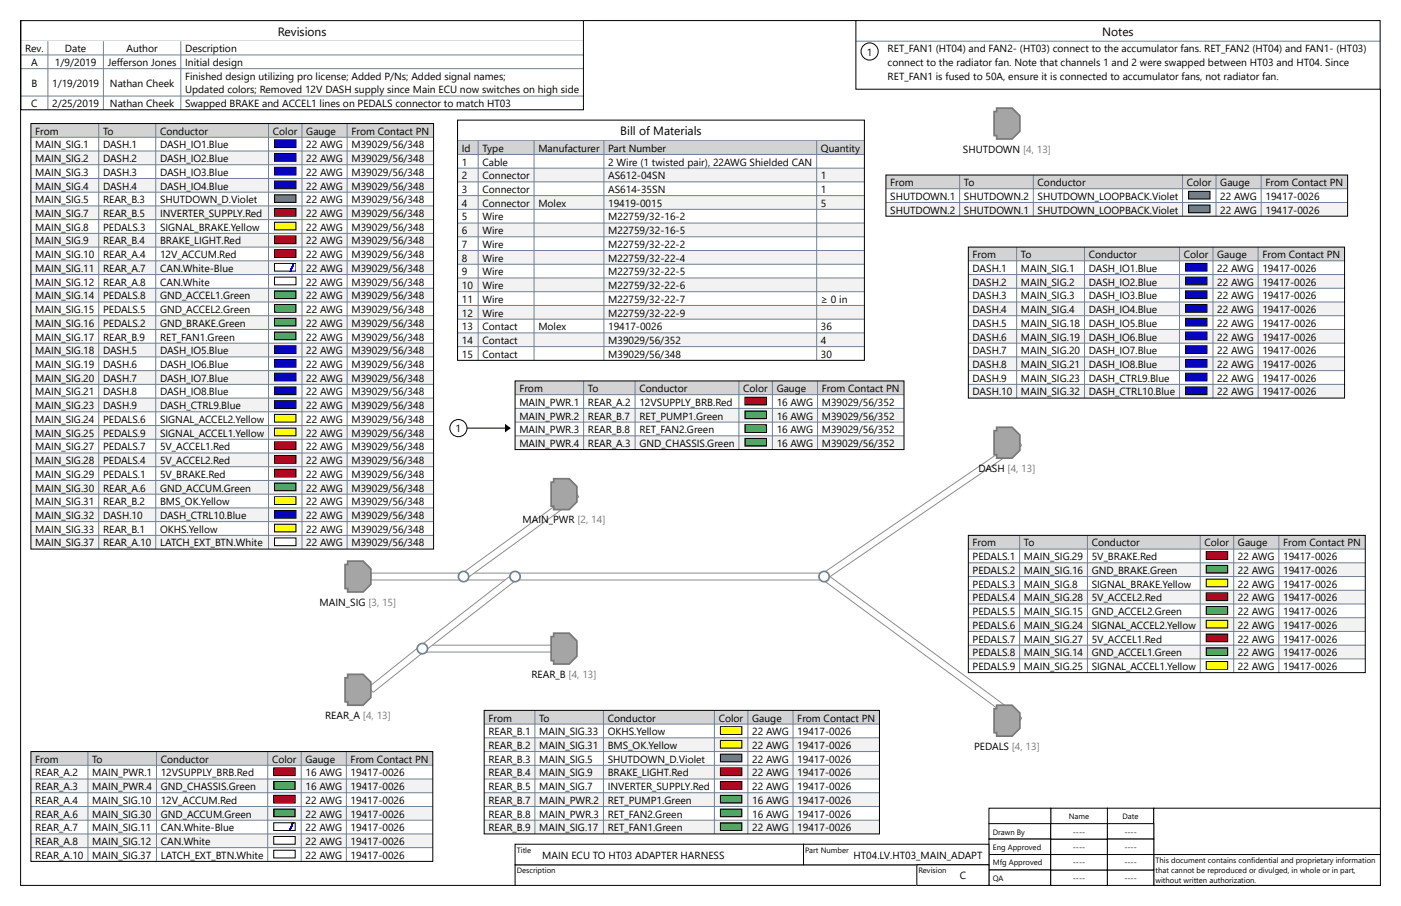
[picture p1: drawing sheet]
<svg xmlns="http://www.w3.org/2000/svg" width="432mm" height="279mm" viewBox="0 0 432 279" stroke-linecap="round" stroke-linejoin="round" font-family="sans-serif">
<defs><g id="words">
<g font-size="3.7">
<text x="85.6" y="11.1">Revisions</text>
<text x="339.7" y="11.1">Notes</text>
<text x="191.2" y="41.8">Bill of Materials</text>
</g>
<g font-size="3.2">
<text x="7.8" y="16.1">Rev.</text>
<text x="20" y="16.1">Date</text>
<text x="39" y="16.1">Author</text>
<text x="57.1" y="16.1">Description</text>
<text x="267.2" y="17.2">1</text>
<text x="273.6" y="16.1">RET_FAN1 (HT04) and FAN2- (HT03) connect to the accumulator fans. RET_FAN2 (HT04) and FAN1- (HT03)</text>
<text x="9.6" y="20.4">A</text>
<text x="16.9" y="20.4">1/9/2019</text>
<text x="33.2" y="20.4">Jefferson Jones</text>
<text x="57.1" y="20.4">Initial design</text>
<text x="273.6" y="20.4">connect to the radiator fan. Note that channels 1 and 2 were swapped between HT03 and HT04. Since</text>
<text x="9.7" y="26.7">B</text>
<text x="16.1" y="26.7">1/19/2019</text>
<text x="33.9" y="26.7">Nathan Cheek</text>
<text x="57.1" y="28.8">Updated colors; Removed 12V DASH supply since Main ECU now switches on high side</text>
<text x="57.1" y="24.6">Finished design utilizing pro license; Added P/Ns; Added signal names;</text>
<text x="273.6" y="24.6">RET_FAN1 is fused to 50A, ensure it is connected to accumulator fans, not radiator fan.</text>
<text x="9.6" y="33.1">C</text>
<text x="16.1" y="33.1">2/25/2019</text>
<text x="33.9" y="33.1">Nathan Cheek</text>
<text x="57.1" y="33.1">Swapped BRAKE and ACCEL1 lines on PEDALS connector to match HT03</text>
<text x="10.8" y="41.5">From</text>
<text x="31.8" y="41.5">To</text>
<text x="49.3" y="41.5">Conductor</text>
<text x="84.1" y="41.5">Color</text>
<text x="94.4" y="41.5">Gauge</text>
<text x="108.3" y="41.5">From Contact PN</text>
<text x="10.8" y="45.8">MAIN_SIG.1</text>
<text x="31.8" y="45.8">DASH.1</text>
<text x="49.3" y="45.8">DASH_IO1.Blue</text>
<text x="94.4" y="45.8">22 AWG</text>
<text x="108.3" y="45.8">M39029/56/348</text>
<text x="142.3" y="46.8">Id</text>
<text x="148.7" y="46.8">Type</text>
<text x="165.9" y="46.8">Manufacturer</text>
<text x="187.5" y="46.8">Part Number</text>
<text x="253" y="46.8">Quantity</text>
<text x="296.8" y="47.1">SHUTDOWN [4, 13]</text>
<text x="10.8" y="50">MAIN_SIG.2</text>
<text x="31.8" y="50">DASH.2</text>
<text x="49.3" y="50">DASH_IO2.Blue</text>
<text x="94.4" y="50">22 AWG</text>
<text x="108.3" y="50">M39029/56/348</text>
<text x="142.3" y="51.1">1</text>
<text x="148.7" y="51.1">Cable</text>
<text x="187.5" y="51.1">2 Wire (1 twisted pair), 22AWG Shielded CAN</text>
<text x="10.8" y="54.2">MAIN_SIG.3</text>
<text x="10.8" y="58.5">MAIN_SIG.4</text>
<text x="31.8" y="54.2">DASH.3</text>
<text x="31.8" y="58.5">DASH.4</text>
<text x="49.3" y="54.2">DASH_IO3.Blue</text>
<text x="49.3" y="58.5">DASH_IO4.Blue</text>
<text x="94.4" y="54.2">22 AWG</text>
<text x="94.4" y="58.5">22 AWG</text>
<text x="108.3" y="54.2">M39029/56/348</text>
<text x="108.3" y="58.5">M39029/56/348</text>
<text x="142.3" y="55.3">2</text>
<text x="142.3" y="59.5">3</text>
<text x="148.7" y="55.3">Connector</text>
<text x="148.7" y="59.5">Connector</text>
<text x="187.5" y="55.3">AS612-04SN</text>
<text x="187.5" y="59.5">AS614-35SN</text>
<text x="253" y="55.3">1</text>
<text x="253" y="59.5">1</text>
<text x="274.4" y="57.4">From</text>
<text x="297.1" y="57.4">To</text>
<text x="319.8" y="57.4">Conductor</text>
<text x="365.8" y="57.4">Color</text>
<text x="376.1" y="57.4">Gauge</text>
<text x="390" y="57.4">From Contact PN</text>
<text x="10.8" y="62.7">MAIN_SIG.5</text>
<text x="31.8" y="62.7">REAR_B.3</text>
<text x="49.3" y="62.7">SHUTDOWN_D.Violet</text>
<text x="94.4" y="62.7">22 AWG</text>
<text x="108.3" y="62.7">M39029/56/348</text>
<text x="142.3" y="63.8">4</text>
<text x="148.7" y="63.8">Connector</text>
<text x="165.9" y="63.8">Molex</text>
<text x="187.5" y="63.8">19419-0015</text>
<text x="253" y="63.8">5</text>
<text x="274.4" y="61.6">SHUTDOWN.1</text>
<text x="274.4" y="65.9">SHUTDOWN.2</text>
<text x="297.1" y="61.6">SHUTDOWN.2</text>
<text x="297.1" y="65.9">SHUTDOWN.1</text>
<text x="319.8" y="61.6">SHUTDOWN_LOOPBACK.Violet</text>
<text x="319.8" y="65.9">SHUTDOWN_LOOPBACK.Violet</text>
<text x="376.1" y="61.6">22 AWG</text>
<text x="376.1" y="65.9">22 AWG</text>
<text x="390" y="61.6">19417-0026</text>
<text x="390" y="65.9">19417-0026</text>
<text x="10.8" y="66.9">MAIN_SIG.7</text>
<text x="10.8" y="71.2">MAIN_SIG.8</text>
<text x="31.8" y="66.9">REAR_B.5</text>
<text x="31.8" y="71.2">PEDALS.3</text>
<text x="49.3" y="66.9">INVERTER_SUPPLY.Red</text>
<text x="49.3" y="71.2">SIGNAL_BRAKE.Yellow</text>
<text x="94.4" y="66.9">22 AWG</text>
<text x="94.4" y="71.2">22 AWG</text>
<text x="108.3" y="66.9">M39029/56/348</text>
<text x="108.3" y="71.2">M39029/56/348</text>
<text x="142.3" y="68">5</text>
<text x="148.7" y="68">Wire</text>
<text x="187.5" y="68">M22759/32-16-2</text>
<text x="10.8" y="75.4">MAIN_SIG.9</text>
<text x="31.8" y="75.4">REAR_B.4</text>
<text x="49.3" y="75.4">BRAKE_LIGHT.Red</text>
<text x="94.4" y="75.4">22 AWG</text>
<text x="108.3" y="75.4">M39029/56/348</text>
<text x="142.3" y="72.2">6</text>
<text x="142.3" y="76.5">7</text>
<text x="148.7" y="72.2">Wire</text>
<text x="148.7" y="76.5">Wire</text>
<text x="187.5" y="72.2">M22759/32-16-5</text>
<text x="187.5" y="76.5">M22759/32-22-2</text>
<text x="10.8" y="79.6">MAIN_SIG.10</text>
<text x="10.8" y="83.9">MAIN_SIG.11</text>
<text x="31.8" y="79.6">REAR_A.4</text>
<text x="31.8" y="83.9">REAR_A.7</text>
<text x="49.3" y="79.6">12V_ACCUM.Red</text>
<text x="49.3" y="83.9">CAN.White-Blue</text>
<text x="94.4" y="79.6">22 AWG</text>
<text x="94.4" y="83.9">22 AWG</text>
<text x="108.3" y="79.6">M39029/56/348</text>
<text x="108.3" y="83.9">M39029/56/348</text>
<text x="142.3" y="80.7">8</text>
<text x="148.7" y="80.7">Wire</text>
<text x="187.5" y="80.7">M22759/32-22-4</text>
<text x="299.8" y="79.6">From</text>
<text x="299.8" y="83.9">DASH.1</text>
<text x="314.7" y="79.6">To</text>
<text x="314.7" y="83.9">MAIN_SIG.1</text>
<text x="335.6" y="83.9">DASH_IO1.Blue</text>
<text x="335.6" y="79.6">Conductor</text>
<text x="364.9" y="79.6">Color</text>
<text x="375.2" y="79.6">Gauge</text>
<text x="375.2" y="83.9">22 AWG</text>
<text x="389.1" y="79.6">From Contact PN</text>
<text x="389.1" y="83.9">19417-0026</text>
<text x="10.8" y="88.1">MAIN_SIG.12</text>
<text x="31.8" y="88.1">REAR_A.8</text>
<text x="49.3" y="88.1">CAN.White</text>
<text x="94.4" y="88.1">22 AWG</text>
<text x="108.3" y="88.1">M39029/56/348</text>
<text x="142.3" y="84.9">9</text>
<text x="142.3" y="89.2">10</text>
<text x="148.7" y="84.9">Wire</text>
<text x="148.7" y="89.2">Wire</text>
<text x="187.5" y="84.9">M22759/32-22-5</text>
<text x="187.5" y="89.2">M22759/32-22-6</text>
<text x="299.8" y="88.1">DASH.2</text>
<text x="314.7" y="88.1">MAIN_SIG.2</text>
<text x="335.6" y="88.1">DASH_IO2.Blue</text>
<text x="375.2" y="88.1">22 AWG</text>
<text x="389.1" y="88.1">19417-0026</text>
<text x="10.8" y="92.3">MAIN_SIG.14</text>
<text x="31.8" y="92.3">PEDALS.8</text>
<text x="49.3" y="92.3">GND_ACCEL1.Green</text>
<text x="94.4" y="92.3">22 AWG</text>
<text x="108.3" y="92.3">M39029/56/348</text>
<text x="142.3" y="93.4">11</text>
<text x="148.7" y="93.4">Wire</text>
<text x="187.5" y="93.4">M22759/32-22-7</text>
<text x="253" y="93.4">≥ 0 in</text>
<text x="299.8" y="92.3">DASH.3</text>
<text x="314.7" y="92.3">MAIN_SIG.3</text>
<text x="335.6" y="92.3">DASH_IO3.Blue</text>
<text x="375.2" y="92.3">22 AWG</text>
<text x="389.1" y="92.3">19417-0026</text>
<text x="10.8" y="96.6">MAIN_SIG.15</text>
<text x="10.8" y="100.8">MAIN_SIG.16</text>
<text x="31.8" y="96.6">PEDALS.5</text>
<text x="31.8" y="100.8">PEDALS.2</text>
<text x="49.3" y="96.6">GND_ACCEL2.Green</text>
<text x="49.3" y="100.8">GND_BRAKE.Green</text>
<text x="94.4" y="96.6">22 AWG</text>
<text x="94.4" y="100.8">22 AWG</text>
<text x="108.3" y="96.6">M39029/56/348</text>
<text x="108.3" y="100.8">M39029/56/348</text>
<text x="142.3" y="97.6">12</text>
<text x="142.3" y="101.9">13</text>
<text x="148.7" y="97.6">Wire</text>
<text x="148.7" y="101.9">Contact</text>
<text x="165.9" y="101.9">Molex</text>
<text x="187.5" y="97.6">M22759/32-22-9</text>
<text x="187.5" y="101.9">19417-0026</text>
<text x="253" y="101.9">36</text>
<text x="299.8" y="96.6">DASH.4</text>
<text x="299.8" y="100.8">DASH.5</text>
<text x="314.7" y="96.6">MAIN_SIG.4</text>
<text x="314.7" y="100.8">MAIN_SIG.18</text>
<text x="335.6" y="96.6">DASH_IO4.Blue</text>
<text x="335.6" y="100.8">DASH_IO5.Blue</text>
<text x="375.2" y="96.6">22 AWG</text>
<text x="375.2" y="100.8">22 AWG</text>
<text x="389.1" y="96.6">19417-0026</text>
<text x="389.1" y="100.8">19417-0026</text>
<text x="10.8" y="105">MAIN_SIG.17</text>
<text x="31.8" y="105">REAR_B.9</text>
<text x="49.3" y="105">RET_FAN1.Green</text>
<text x="94.4" y="105">22 AWG</text>
<text x="108.3" y="105">M39029/56/348</text>
<text x="142.3" y="106.1">14</text>
<text x="148.7" y="106.1">Contact</text>
<text x="187.5" y="106.1">M39029/56/352</text>
<text x="253" y="106.1">4</text>
<text x="299.8" y="105">DASH.6</text>
<text x="314.7" y="105">MAIN_SIG.19</text>
<text x="335.6" y="105">DASH_IO6.Blue</text>
<text x="375.2" y="105">22 AWG</text>
<text x="389.1" y="105">19417-0026</text>
<text x="10.8" y="109.3">MAIN_SIG.18</text>
<text x="10.8" y="113.5">MAIN_SIG.19</text>
<text x="31.8" y="109.3">DASH.5</text>
<text x="31.8" y="113.5">DASH.6</text>
<text x="49.3" y="109.3">DASH_IO5.Blue</text>
<text x="49.3" y="113.5">DASH_IO6.Blue</text>
<text x="94.4" y="109.3">22 AWG</text>
<text x="94.4" y="113.5">22 AWG</text>
<text x="108.3" y="109.3">M39029/56/348</text>
<text x="108.3" y="113.5">M39029/56/348</text>
<text x="142.3" y="110.3">15</text>
<text x="148.7" y="110.3">Contact</text>
<text x="187.5" y="110.3">M39029/56/348</text>
<text x="253" y="110.3">30</text>
<text x="299.8" y="109.3">DASH.7</text>
<text x="299.8" y="113.5">DASH.8</text>
<text x="314.7" y="109.3">MAIN_SIG.20</text>
<text x="314.7" y="113.5">MAIN_SIG.21</text>
<text x="335.6" y="109.3">DASH_IO7.Blue</text>
<text x="335.6" y="113.5">DASH_IO8.Blue</text>
<text x="375.2" y="109.3">22 AWG</text>
<text x="375.2" y="113.5">22 AWG</text>
<text x="389.1" y="109.3">19417-0026</text>
<text x="389.1" y="113.5">19417-0026</text>
<text x="10.8" y="117.7">MAIN_SIG.20</text>
<text x="31.8" y="117.7">DASH.7</text>
<text x="49.3" y="117.7">DASH_IO7.Blue</text>
<text x="94.4" y="117.7">22 AWG</text>
<text x="108.3" y="117.7">M39029/56/348</text>
<text x="299.8" y="117.7">DASH.9</text>
<text x="314.7" y="117.7">MAIN_SIG.23</text>
<text x="335.6" y="117.7">DASH_CTRL9.Blue</text>
<text x="375.2" y="117.7">22 AWG</text>
<text x="389.1" y="117.7">19417-0026</text>
<text x="10.8" y="122">MAIN_SIG.21</text>
<text x="31.8" y="122">DASH.8</text>
<text x="49.3" y="122">DASH_IO8.Blue</text>
<text x="94.4" y="122">22 AWG</text>
<text x="108.3" y="122">M39029/56/348</text>
<text x="160.1" y="120.9">From</text>
<text x="160.1" y="125.1">MAIN_PWR.1</text>
<text x="181.2" y="125.1">REAR_A.2</text>
<text x="181.2" y="120.9">To</text>
<text x="197.1" y="125.1">12VSUPPLY_BRB.Red</text>
<text x="197.1" y="120.9">Conductor</text>
<text x="229.1" y="120.9">Color</text>
<text x="239.4" y="120.9">Gauge</text>
<text x="239.4" y="125.1">16 AWG</text>
<text x="253.3" y="120.9">From Contact PN</text>
<text x="253.3" y="125.1">M39029/56/352</text>
<text x="299.8" y="122">DASH.10</text>
<text x="314.7" y="122">MAIN_SIG.32</text>
<text x="335.6" y="122">DASH_CTRL10.Blue</text>
<text x="375.2" y="122">22 AWG</text>
<text x="389.1" y="122">19417-0026</text>
<text x="10.8" y="126.2">MAIN_SIG.23</text>
<text x="10.8" y="130.4">MAIN_SIG.24</text>
<text x="31.8" y="126.2">DASH.9</text>
<text x="31.8" y="130.4">PEDALS.6</text>
<text x="49.3" y="130.4">SIGNAL_ACCEL2.Yellow</text>
<text x="49.3" y="126.2">DASH_CTRL9.Blue</text>
<text x="94.4" y="126.2">22 AWG</text>
<text x="94.4" y="130.4">22 AWG</text>
<text x="108.3" y="126.2">M39029/56/348</text>
<text x="108.3" y="130.4">M39029/56/348</text>
<text x="160.1" y="129.4">MAIN_PWR.2</text>
<text x="181.2" y="129.4">REAR_B.7</text>
<text x="197.1" y="129.4">RET_PUMP1.Green</text>
<text x="239.4" y="129.4">16 AWG</text>
<text x="253.3" y="129.4">M39029/56/352</text>
<text x="10.8" y="134.7">MAIN_SIG.25</text>
<text x="31.8" y="134.7">PEDALS.9</text>
<text x="49.3" y="134.7">SIGNAL_ACCEL1.Yellow</text>
<text x="94.4" y="134.7">22 AWG</text>
<text x="108.3" y="134.7">M39029/56/348</text>
<text x="140.4" y="133.3">1</text>
<text x="160.1" y="133.6">MAIN_PWR.3</text>
<text x="160.1" y="137.8">MAIN_PWR.4</text>
<text x="181.2" y="133.6">REAR_B.8</text>
<text x="181.2" y="137.8">REAR_A.3</text>
<text x="197.1" y="133.6">RET_FAN2.Green</text>
<text x="197.1" y="137.8">GND_CHASSIS.Green</text>
<text x="239.4" y="133.6">16 AWG</text>
<text x="239.4" y="137.8">16 AWG</text>
<text x="253.3" y="133.6">M39029/56/352</text>
<text x="253.3" y="137.8">M39029/56/352</text>
<text x="10.8" y="138.9">MAIN_SIG.27</text>
<text x="10.8" y="143.1">MAIN_SIG.28</text>
<text x="31.8" y="138.9">PEDALS.7</text>
<text x="31.8" y="143.1">PEDALS.4</text>
<text x="49.3" y="138.9">5V_ACCEL1.Red</text>
<text x="49.3" y="143.1">5V_ACCEL2.Red</text>
<text x="94.4" y="138.9">22 AWG</text>
<text x="94.4" y="143.1">22 AWG</text>
<text x="108.3" y="138.9">M39029/56/348</text>
<text x="108.3" y="143.1">M39029/56/348</text>
<text x="10.8" y="147.4">MAIN_SIG.29</text>
<text x="31.8" y="147.4">PEDALS.1</text>
<text x="49.3" y="147.4">5V_BRAKE.Red</text>
<text x="94.4" y="147.4">22 AWG</text>
<text x="108.3" y="147.4">M39029/56/348</text>
<text x="301.5" y="145.5">DASH [4, 13]</text>
<text x="10.8" y="151.6">MAIN_SIG.30</text>
<text x="10.8" y="155.8">MAIN_SIG.31</text>
<text x="31.8" y="151.6">REAR_A.6</text>
<text x="31.8" y="155.8">REAR_B.2</text>
<text x="49.3" y="151.6">GND_ACCUM.Green</text>
<text x="49.3" y="155.8">BMS_OK.Yellow</text>
<text x="94.4" y="151.6">22 AWG</text>
<text x="94.4" y="155.8">22 AWG</text>
<text x="108.3" y="151.6">M39029/56/348</text>
<text x="108.3" y="155.8">M39029/56/348</text>
<text x="10.8" y="160.1">MAIN_SIG.32</text>
<text x="31.8" y="160.1">DASH.10</text>
<text x="49.3" y="160.1">DASH_CTRL10.Blue</text>
<text x="94.4" y="160.1">22 AWG</text>
<text x="108.3" y="160.1">M39029/56/348</text>
<text x="161.1" y="161.4">MAIN_PWR [2, 14]</text>
<text x="10.8" y="164.3">MAIN_SIG.33</text>
<text x="31.8" y="164.3">REAR_B.1</text>
<text x="49.3" y="164.3">OKHS.Yellow</text>
<text x="94.4" y="164.3">22 AWG</text>
<text x="108.3" y="164.3">M39029/56/348</text>
<text x="10.8" y="168.5">MAIN_SIG.37</text>
<text x="31.8" y="168.5">REAR_A.10</text>
<text x="49.3" y="168.5">LATCH_EXT_BTN.White</text>
<text x="94.4" y="168.5">22 AWG</text>
<text x="108.3" y="168.5">M39029/56/348</text>
<text x="299.8" y="168.5">From</text>
<text x="299.8" y="172.8">PEDALS.1</text>
<text x="315.6" y="172.8">MAIN_SIG.29</text>
<text x="315.6" y="168.5">To</text>
<text x="336.5" y="172.8">5V_BRAKE.Red</text>
<text x="336.5" y="168.5">Conductor</text>
<text x="371.2" y="168.5">Color</text>
<text x="381.6" y="168.5">Gauge</text>
<text x="381.6" y="172.8">22 AWG</text>
<text x="395.5" y="168.5">From Contact PN</text>
<text x="395.5" y="172.8">19417-0026</text>
<text x="299.8" y="177">PEDALS.2</text>
<text x="315.6" y="177">MAIN_SIG.16</text>
<text x="336.5" y="177">GND_BRAKE.Green</text>
<text x="381.6" y="177">22 AWG</text>
<text x="395.5" y="177">19417-0026</text>
<text x="299.8" y="181.2">PEDALS.3</text>
<text x="299.8" y="185.5">PEDALS.4</text>
<text x="315.6" y="181.2">MAIN_SIG.8</text>
<text x="315.6" y="185.5">MAIN_SIG.28</text>
<text x="336.5" y="181.2">SIGNAL_BRAKE.Yellow</text>
<text x="336.5" y="185.5">5V_ACCEL2.Red</text>
<text x="381.6" y="181.2">22 AWG</text>
<text x="381.6" y="185.5">22 AWG</text>
<text x="395.5" y="181.2">19417-0026</text>
<text x="395.5" y="185.5">19417-0026</text>
<text x="98.5" y="186.8">MAIN_SIG [3, 15]</text>
<text x="299.8" y="189.7">PEDALS.5</text>
<text x="315.6" y="189.7">MAIN_SIG.15</text>
<text x="336.5" y="189.7">GND_ACCEL2.Green</text>
<text x="381.6" y="189.7">22 AWG</text>
<text x="395.5" y="189.7">19417-0026</text>
<text x="299.8" y="193.9">PEDALS.6</text>
<text x="315.6" y="193.9">MAIN_SIG.24</text>
<text x="336.5" y="193.9">SIGNAL_ACCEL2.Yellow</text>
<text x="381.6" y="193.9">22 AWG</text>
<text x="395.5" y="193.9">19417-0026</text>
<text x="299.8" y="198.2">PEDALS.7</text>
<text x="299.8" y="202.4">PEDALS.8</text>
<text x="315.6" y="198.2">MAIN_SIG.27</text>
<text x="315.6" y="202.4">MAIN_SIG.14</text>
<text x="336.5" y="198.2">5V_ACCEL1.Red</text>
<text x="336.5" y="202.4">GND_ACCEL1.Green</text>
<text x="381.6" y="198.2">22 AWG</text>
<text x="381.6" y="202.4">22 AWG</text>
<text x="395.5" y="198.2">19417-0026</text>
<text x="395.5" y="202.4">19417-0026</text>
<text x="163.8" y="209">REAR_B [4, 13]</text>
<text x="299.8" y="206.6">PEDALS.9</text>
<text x="315.6" y="206.6">MAIN_SIG.25</text>
<text x="336.5" y="206.6">SIGNAL_ACCEL1.Yellow</text>
<text x="381.6" y="206.6">22 AWG</text>
<text x="395.5" y="206.6">19417-0026</text>
<text x="100.2" y="221.7">REAR_A [4, 13]</text>
<text x="150.5" y="222.5">From</text>
<text x="150.5" y="226.7">REAR_B.1</text>
<text x="166.2" y="226.7">MAIN_SIG.33</text>
<text x="166.2" y="222.5">To</text>
<text x="187.3" y="226.7">OKHS.Yellow</text>
<text x="187.3" y="222.5">Conductor</text>
<text x="221.5" y="222.5">Color</text>
<text x="231.8" y="222.5">Gauge</text>
<text x="231.8" y="226.7">22 AWG</text>
<text x="245.7" y="222.5">From Contact PN</text>
<text x="245.7" y="226.7">19417-0026</text>
<text x="150.5" y="231">REAR_B.2</text>
<text x="166.2" y="231">MAIN_SIG.31</text>
<text x="187.3" y="231">BMS_OK.Yellow</text>
<text x="231.8" y="231">22 AWG</text>
<text x="245.7" y="231">19417-0026</text>
<text x="300.2" y="231.2">PEDALS [4, 13]</text>
<text x="10.8" y="235.2">From</text>
<text x="10.8" y="239.4">REAR_A.2</text>
<text x="28.4" y="239.4">MAIN_PWR.1</text>
<text x="28.4" y="235.2">To</text>
<text x="49.5" y="239.4">12VSUPPLY_BRB.Red</text>
<text x="49.5" y="235.2">Conductor</text>
<text x="83.8" y="235.2">Color</text>
<text x="94.2" y="235.2">Gauge</text>
<text x="94.2" y="239.4">16 AWG</text>
<text x="108.1" y="235.2">From Contact PN</text>
<text x="108.1" y="239.4">19417-0026</text>
<text x="150.5" y="235.2">REAR_B.3</text>
<text x="150.5" y="239.4">REAR_B.4</text>
<text x="166.2" y="235.2">MAIN_SIG.5</text>
<text x="166.2" y="239.4">MAIN_SIG.9</text>
<text x="187.3" y="235.2">SHUTDOWN_D.Violet</text>
<text x="187.3" y="239.4">BRAKE_LIGHT.Red</text>
<text x="231.8" y="235.2">22 AWG</text>
<text x="231.8" y="239.4">22 AWG</text>
<text x="245.7" y="235.2">19417-0026</text>
<text x="245.7" y="239.4">19417-0026</text>
<text x="10.8" y="243.7">REAR_A.3</text>
<text x="28.4" y="243.7">MAIN_PWR.4</text>
<text x="49.5" y="243.7">GND_CHASSIS.Green</text>
<text x="94.2" y="243.7">16 AWG</text>
<text x="108.1" y="243.7">19417-0026</text>
<text x="150.5" y="243.7">REAR_B.5</text>
<text x="166.2" y="243.7">MAIN_SIG.7</text>
<text x="187.3" y="243.7">INVERTER_SUPPLY.Red</text>
<text x="231.8" y="243.7">22 AWG</text>
<text x="245.7" y="243.7">19417-0026</text>
<text x="10.8" y="247.9">REAR_A.4</text>
<text x="28.4" y="247.9">MAIN_SIG.10</text>
<text x="49.5" y="247.9">12V_ACCUM.Red</text>
<text x="94.2" y="247.9">22 AWG</text>
<text x="108.1" y="247.9">19417-0026</text>
<text x="150.5" y="247.9">REAR_B.7</text>
<text x="166.2" y="247.9">MAIN_PWR.2</text>
<text x="187.3" y="247.9">RET_PUMP1.Green</text>
<text x="231.8" y="247.9">16 AWG</text>
<text x="245.7" y="247.9">19417-0026</text>
<text x="10.8" y="252.1">REAR_A.6</text>
<text x="10.8" y="256.4">REAR_A.7</text>
<text x="28.4" y="252.1">MAIN_SIG.30</text>
<text x="28.4" y="256.4">MAIN_SIG.11</text>
<text x="49.5" y="252.1">GND_ACCUM.Green</text>
<text x="49.5" y="256.4">CAN.White-Blue</text>
<text x="94.2" y="252.1">22 AWG</text>
<text x="94.2" y="256.4">22 AWG</text>
<text x="108.1" y="252.1">19417-0026</text>
<text x="108.1" y="256.4">19417-0026</text>
<text x="150.5" y="252.1">REAR_B.8</text>
<text x="150.5" y="256.4">REAR_B.9</text>
<text x="166.2" y="252.1">MAIN_PWR.3</text>
<text x="166.2" y="256.4">MAIN_SIG.17</text>
<text x="187.3" y="256.4">RET_FAN1.Green</text>
<text x="187.3" y="252.1">RET_FAN2.Green</text>
<text x="231.8" y="252.1">16 AWG</text>
<text x="231.8" y="256.4">22 AWG</text>
<text x="245.7" y="252.1">19417-0026</text>
<text x="245.7" y="256.4">19417-0026</text>
<text x="10.8" y="260.6">REAR_A.8</text>
<text x="28.4" y="260.6">MAIN_SIG.12</text>
<text x="49.5" y="260.6">CAN.White</text>
<text x="94.2" y="260.6">22 AWG</text>
<text x="108.1" y="260.6">19417-0026</text>
<text x="10.8" y="264.8">REAR_A.10</text>
<text x="28.4" y="264.8">MAIN_SIG.37</text>
<text x="49.5" y="264.8">LATCH_EXT_BTN.White</text>
<text x="94.2" y="264.8">22 AWG</text>
<text x="108.1" y="264.8">19417-0026</text>
<text x="167.2" y="264.8">MAIN ECU TO HT03 ADAPTER HARNESS</text>
<text x="263.1" y="264.8">HT04.LV.HT03_MAIN_ADAPT</text>
<text x="295.8" y="271.2">C</text>
</g>
<g font-size="2.4">
<text x="306" y="257.4">Drawn By</text>
<text x="329.4" y="252.6">Name</text>
<text x="330.7" y="257.4">----</text>
<text x="346" y="252.6">Date</text>
<text x="346.6" y="257.4">----</text>
<text x="159.3" y="262.9">Title</text>
<text x="248.2" y="262.9">Part Number</text>
<text x="306" y="262.1">Eng Approved</text>
<text x="330.7" y="262.1">----</text>
<text x="346.6" y="262.1">----</text>
<text x="159.3" y="269.3">Description</text>
<text x="283.1" y="269.3">Revision</text>
<text x="306" y="266.9">Mfg Approved</text>
<text x="330.7" y="266.9">----</text>
<text x="346.6" y="266.9">----</text>
<text x="356.1" y="266.1">This document contains confidential and proprietary information</text>
<text x="356.1" y="269.3">that cannot be reproduced or divulged, in whole or in part,</text>
<text x="306" y="271.7">QA</text>
<text x="330.7" y="271.7">----</text>
<text x="346.6" y="271.7">----</text>
<text x="356.1" y="272.4">without written authorization.</text>
</g>
</g></defs>
<path d="M6.4 6.3h419.1v266.7h-419.1z" fill="none" stroke="#000" stroke-width=".31"/>
<path d="M158.8 266.7h123.8v6.3h-123.8z" fill-rule="evenodd" fill="#fff"/>
<path d="M158.8 266.7h123.8v6.3h-123.8z" fill="none" stroke="#000" stroke-width=".31"/>
<path d="M341.3 249.2h14.3v4.8h-14.3z" fill-rule="evenodd" fill="#fff"/>
<path d="M341.3 249.2h14.3v4.8h-14.3z" fill="none" stroke="#000" stroke-width=".31"/>
<path d="M323.9 249.2h17.4v4.8h-17.4z" fill-rule="evenodd" fill="#fff"/>
<path d="M323.9 249.2h17.4v4.8h-17.4z" fill="none" stroke="#000" stroke-width=".31"/>
<path d="M304.8 249.2h19.1v4.8h-19.1z" fill-rule="evenodd" fill="#fff"/>
<path d="M304.8 249.2h19.1v4.8h-19.1z" fill="none" stroke="#000" stroke-width=".31"/>
<path d="M304.8 254h19.1v4.8h-19.1z" fill-rule="evenodd" fill="#fff"/>
<path d="M304.8 254h19.1v4.8h-19.1z" fill="none" stroke="#000" stroke-width=".31"/>
<path d="M304.8 258.8h19.1v4.7h-19.1z" fill-rule="evenodd" fill="#fff"/>
<path d="M304.8 258.8h19.1v4.7h-19.1z" fill="none" stroke="#000" stroke-width=".31"/>
<path d="M304.8 263.5h19.1v4.8h-19.1z" fill-rule="evenodd" fill="#fff"/>
<path d="M304.8 263.5h19.1v4.8h-19.1z" fill="none" stroke="#000" stroke-width=".31"/>
<path d="M304.8 268.3h19.1v4.7h-19.1z" fill-rule="evenodd" fill="#fff"/>
<path d="M304.8 268.3h19.1v4.7h-19.1z" fill="none" stroke="#000" stroke-width=".31"/>
<path d="M355.6 263.5h69.9v9.5h-69.9z" fill-rule="evenodd" fill="#fff"/>
<path d="M355.6 263.5h69.9v9.5h-69.9z" fill="none" stroke="#000" stroke-width=".31"/>
<path d="M247.7 260.3h57.1v6.4h-57.1z" fill-rule="evenodd" fill="#fff"/>
<path d="M247.7 260.3h57.1v6.4h-57.1z" fill="none" stroke="#000" stroke-width=".31"/>
<path d="M282.6 266.7h22.2v6.3h-22.2z" fill-rule="evenodd" fill="#fff"/>
<path d="M282.6 266.7h22.2v6.3h-22.2z" fill="none" stroke="#000" stroke-width=".31"/>
<path d="M158.8 260.3h88.9v6.4h-88.9z" fill-rule="evenodd" fill="#fff"/>
<path d="M158.8 260.3h88.9v6.4h-88.9z" fill="none" stroke="#000" stroke-width=".31"/>
<path d="M355.6 249.2h69.9v14.3h-69.9z" fill-rule="evenodd" fill="#fff"/>
<path d="M355.6 249.2h69.9v14.3h-69.9z" fill="none" stroke="#000" stroke-width=".31"/>
<path d="M323.9 268.3h17.4v4.7h-17.4z" fill-rule="evenodd" fill="#fff"/>
<path d="M323.9 268.3h17.4v4.7h-17.4z" fill="none" stroke="#000" stroke-width=".31"/>
<path d="M323.9 263.5h17.4v4.8h-17.4z" fill-rule="evenodd" fill="#fff"/>
<path d="M323.9 263.5h17.4v4.8h-17.4z" fill="none" stroke="#000" stroke-width=".31"/>
<path d="M323.9 258.8h17.4v4.7h-17.4z" fill-rule="evenodd" fill="#fff"/>
<path d="M323.9 258.8h17.4v4.7h-17.4z" fill="none" stroke="#000" stroke-width=".31"/>
<path d="M323.9 254h17.4v4.8h-17.4z" fill-rule="evenodd" fill="#fff"/>
<path d="M323.9 254h17.4v4.8h-17.4z" fill="none" stroke="#000" stroke-width=".31"/>
<path d="M341.3 254h14.3v4.8h-14.3z" fill-rule="evenodd" fill="#fff"/>
<path d="M341.3 254h14.3v4.8h-14.3z" fill="none" stroke="#000" stroke-width=".31"/>
<path d="M341.3 258.8h14.3v4.7h-14.3z" fill-rule="evenodd" fill="#fff"/>
<path d="M341.3 258.8h14.3v4.7h-14.3z" fill="none" stroke="#000" stroke-width=".31"/>
<path d="M341.3 268.3h14.3v4.7h-14.3z" fill-rule="evenodd" fill="#fff"/>
<path d="M341.3 268.3h14.3v4.7h-14.3z" fill="none" stroke="#000" stroke-width=".31"/>
<path d="M341.3 263.5h14.3v4.8h-14.3z" fill-rule="evenodd" fill="#fff"/>
<path d="M341.3 263.5h14.3v4.8h-14.3z" fill="none" stroke="#000" stroke-width=".31"/>
<path d="M141 37h125.4v74.1h-125.4z" fill-rule="evenodd" fill="#fff"/>
<path d="M141 43.4h125.4" fill="none" stroke="#708090" stroke-width=".31"/>
<path d="M141 43.4h125.4v4.2h-125.4z" fill-rule="evenodd" fill="#d3d3d3"/>
<path d="M141 47.6h125.4" fill="none" stroke="#708090" stroke-width=".31"/>
<path d="M141 51.9h125.4v4.2h-125.4z" fill-rule="evenodd" fill="#f2f2f2"/>
<path d="M141 51.9h125.4M141 56.1h125.4" fill="none" stroke="#708090" stroke-width=".31"/>
<path d="M141 60.3h125.4v4.3h-125.4z" fill-rule="evenodd" fill="#f2f2f2"/>
<path d="M141 60.3h125.4M141 64.6h125.4" fill="none" stroke="#708090" stroke-width=".31"/>
<path d="M141 68.8h125.4v4.2h-125.4z" fill-rule="evenodd" fill="#f2f2f2"/>
<path d="M141 68.8h125.4M141 73h125.4" fill="none" stroke="#708090" stroke-width=".31"/>
<path d="M141 77.3h125.4v4.2h-125.4z" fill-rule="evenodd" fill="#f2f2f2"/>
<path d="M141 77.3h125.4M141 81.5h125.4" fill="none" stroke="#708090" stroke-width=".31"/>
<path d="M141 85.7h125.4v4.3h-125.4z" fill-rule="evenodd" fill="#f2f2f2"/>
<path d="M141 85.7h125.4M141 90h125.4" fill="none" stroke="#708090" stroke-width=".31"/>
<path d="M141 94.2h125.4v4.2h-125.4z" fill-rule="evenodd" fill="#f2f2f2"/>
<path d="M141 94.2h125.4M141 98.4h125.4" fill="none" stroke="#708090" stroke-width=".31"/>
<path d="M141 102.7h125.4v4.2h-125.4z" fill-rule="evenodd" fill="#f2f2f2"/>
<path d="M147.4 43.4v67.7M164.6 43.4v67.7M186.1 43.4v67.7M251.7 43.4v67.7M141 102.7h125.4M141 106.9h125.4" fill="none" stroke="#708090" stroke-width=".31"/>
<path d="M141 37h125.4v74.1h-125.4z" fill="none" stroke="#000" stroke-width=".31"/>
<path d="M263.8 6.4h161.6v21.1h-161.6z" fill-rule="evenodd" fill="#fff"/>
<path d="M263.8 12.7h161.6" fill="none" stroke="#708090" stroke-width=".31"/>
<circle cx="268" cy="15.9" r="2.65" fill="#fff"/>
<g fill="none" stroke="#000" stroke-width=".31">
<path d="M263.8 6.4h161.6v21.1h-161.6z"/>
<circle cx="268" cy="15.9" r="2.65"/>
</g>
<path d="M6.4 6.4h173.4v27.5h-173.4z" fill-rule="evenodd" fill="#fff"/>
<path d="M6.4 12.7h173.4" fill="none" stroke="#708090" stroke-width=".31"/>
<path d="M6.4 12.7h173.4v4.2h-173.4z" fill-rule="evenodd" fill="#fff"/>
<path d="M6.4 16.9h173.4M14.8 12.7v21.2M31.9 12.7v21.2M55.7 12.7v21.2M6.4 21.2h173.4M6.4 29.6h173.4" fill="none" stroke="#708090" stroke-width=".31"/>
<path d="M6.4 6.4h173.4v27.5h-173.4z" fill="none" stroke="#000" stroke-width=".31"/>
<path d="M298.5 76.2h115.9v46.6h-115.9z" fill-rule="evenodd" fill="#fff"/>
<path d="M298.5 76.2h115.9v4.2h-115.9z" fill-rule="evenodd" fill="#d3d3d3"/>
<path d="M298.5 80.4h115.9" fill="none" stroke="#708090" stroke-width=".31"/>
<path d="M298.5 84.7h115.9v4.2h-115.9z" fill-rule="evenodd" fill="#f2f2f2"/>
<path d="M298.5 84.7h115.9M298.5 88.9h115.9" fill="none" stroke="#708090" stroke-width=".31"/>
<path d="M298.5 93.1h115.9v4.3h-115.9z" fill-rule="evenodd" fill="#f2f2f2"/>
<path d="M298.5 93.1h115.9M298.5 97.4h115.9" fill="none" stroke="#708090" stroke-width=".31"/>
<path d="M298.5 101.6h115.9v4.2h-115.9z" fill-rule="evenodd" fill="#f2f2f2"/>
<path d="M298.5 101.6h115.9M298.5 105.8h115.9" fill="none" stroke="#708090" stroke-width=".31"/>
<path d="M298.5 110.1h115.9v4.2h-115.9z" fill-rule="evenodd" fill="#f2f2f2"/>
<path d="M298.5 110.1h115.9M298.5 114.3h115.9" fill="none" stroke="#708090" stroke-width=".31"/>
<path d="M298.5 118.5h115.9v4.3h-115.9z" fill-rule="evenodd" fill="#f2f2f2"/>
<path d="M313.3 76.2v46.6M334.2 76.2v46.6M363.5 76.2v46.6M373.8 76.2v46.6M387.8 76.2v46.6M298.5 118.5h115.9" fill="none" stroke="#708090" stroke-width=".31"/>
<path d="M365.4 81.2h6.6v2.4h-6.6z" fill-rule="evenodd" fill="#00f"/>
<path d="M365.4 81.2h6.6v2.4h-6.6z" fill="none" stroke="#000" stroke-width=".31"/>
<path d="M365.4 85.5h6.6v2.3h-6.6z" fill-rule="evenodd" fill="#00f"/>
<path d="M365.4 85.5h6.6v2.3h-6.6z" fill="none" stroke="#000" stroke-width=".31"/>
<path d="M365.4 89.7h6.6v2.4h-6.6z" fill-rule="evenodd" fill="#00f"/>
<path d="M365.4 89.7h6.6v2.4h-6.6z" fill="none" stroke="#000" stroke-width=".31"/>
<path d="M365.4 93.9h6.6v2.4h-6.6z" fill-rule="evenodd" fill="#00f"/>
<path d="M365.4 93.9h6.6v2.4h-6.6z" fill="none" stroke="#000" stroke-width=".31"/>
<path d="M365.4 98.2h6.6v2.3h-6.6z" fill-rule="evenodd" fill="#00f"/>
<path d="M365.4 98.2h6.6v2.3h-6.6z" fill="none" stroke="#000" stroke-width=".31"/>
<path d="M365.4 102.4h6.6v2.4h-6.6z" fill-rule="evenodd" fill="#00f"/>
<path d="M365.4 102.4h6.6v2.4h-6.6z" fill="none" stroke="#000" stroke-width=".31"/>
<path d="M365.4 106.6h6.6v2.4h-6.6z" fill-rule="evenodd" fill="#00f"/>
<path d="M365.4 106.6h6.6v2.4h-6.6z" fill="none" stroke="#000" stroke-width=".31"/>
<path d="M365.4 110.9h6.6v2.3h-6.6z" fill-rule="evenodd" fill="#00f"/>
<path d="M365.4 110.9h6.6v2.3h-6.6z" fill="none" stroke="#000" stroke-width=".31"/>
<path d="M365.4 115.1h6.6v2.4h-6.6z" fill-rule="evenodd" fill="#00f"/>
<path d="M365.4 115.1h6.6v2.4h-6.6z" fill="none" stroke="#000" stroke-width=".31"/>
<path d="M365.4 119.3h6.6v2.4h-6.6z" fill-rule="evenodd" fill="#00f"/>
<path d="M298.5 76.2h115.9v46.6h-115.9zM365.4 119.3h6.6v2.4h-6.6z" fill="none" stroke="#000" stroke-width=".31"/>
<path d="M158.8 117.5h119.8v21.1h-119.8z" fill-rule="evenodd" fill="#fff"/>
<path d="M158.8 117.5h119.8v4.2h-119.8z" fill-rule="evenodd" fill="#d3d3d3"/>
<path d="M158.8 121.7h119.8" fill="none" stroke="#708090" stroke-width=".31"/>
<path d="M158.8 125.9h119.8v4.3h-119.8z" fill-rule="evenodd" fill="#f2f2f2"/>
<path d="M158.8 125.9h119.8M158.8 130.2h119.8" fill="none" stroke="#708090" stroke-width=".31"/>
<path d="M158.8 134.4h119.8v4.2h-119.8z" fill-rule="evenodd" fill="#f2f2f2"/>
<path d="M179.9 117.5v21.1M195.7 117.5v21.1M227.7 117.5v21.1M238.1 117.5v21.1M252 117.5v21.1M158.8 134.4h119.8" fill="none" stroke="#708090" stroke-width=".31"/>
<path d="M229.6 122.5h6.6v2.4h-6.6z" fill-rule="evenodd" fill="#c00"/>
<path d="M229.6 122.5h6.6v2.4h-6.6z" fill="none" stroke="#000" stroke-width=".31"/>
<path d="M229.6 126.7h6.6v2.4h-6.6z" fill-rule="evenodd" fill="#0c0"/>
<path d="M229.6 126.7h6.6v2.4h-6.6z" fill="none" stroke="#000" stroke-width=".31"/>
<path d="M229.6 131h6.6v2.3h-6.6z" fill-rule="evenodd" fill="#0c0"/>
<path d="M229.6 131h6.6v2.3h-6.6z" fill="none" stroke="#000" stroke-width=".31"/>
<path d="M229.6 135.2h6.6v2.4h-6.6z" fill-rule="evenodd" fill="#0c0"/>
<path d="M158.8 117.5h119.8v21.1h-119.8zM229.6 135.2h6.6v2.4h-6.6z" fill="none" stroke="#000" stroke-width=".31"/>
<path d="M9.5 38.1h124.1v131.2h-124.1z" fill-rule="evenodd" fill="#fff"/>
<path d="M9.5 38.1h124.1v4.2h-124.1z" fill-rule="evenodd" fill="#d3d3d3"/>
<path d="M9.5 42.3h124.1" fill="none" stroke="#708090" stroke-width=".31"/>
<path d="M9.5 46.6h124.1v4.2h-124.1z" fill-rule="evenodd" fill="#f2f2f2"/>
<path d="M9.5 46.6h124.1M9.5 50.8h124.1" fill="none" stroke="#708090" stroke-width=".31"/>
<path d="M9.5 55h124.1v4.3h-124.1z" fill-rule="evenodd" fill="#f2f2f2"/>
<path d="M9.5 55h124.1M9.5 59.3h124.1" fill="none" stroke="#708090" stroke-width=".31"/>
<path d="M9.5 63.5h124.1v4.2h-124.1z" fill-rule="evenodd" fill="#f2f2f2"/>
<path d="M9.5 63.5h124.1M9.5 67.7h124.1" fill="none" stroke="#708090" stroke-width=".31"/>
<path d="M9.5 72h124.1v4.2h-124.1z" fill-rule="evenodd" fill="#f2f2f2"/>
<path d="M9.5 72h124.1M9.5 76.2h124.1" fill="none" stroke="#708090" stroke-width=".31"/>
<path d="M9.5 80.4h124.1v4.3h-124.1z" fill-rule="evenodd" fill="#f2f2f2"/>
<path d="M9.5 80.4h124.1M9.5 84.7h124.1" fill="none" stroke="#708090" stroke-width=".31"/>
<path d="M9.5 88.9h124.1v4.2h-124.1z" fill-rule="evenodd" fill="#f2f2f2"/>
<path d="M9.5 88.9h124.1M9.5 93.1h124.1" fill="none" stroke="#708090" stroke-width=".31"/>
<path d="M9.5 97.4h124.1v4.2h-124.1z" fill-rule="evenodd" fill="#f2f2f2"/>
<path d="M9.5 97.4h124.1M9.5 101.6h124.1" fill="none" stroke="#708090" stroke-width=".31"/>
<path d="M9.5 105.8h124.1v4.3h-124.1z" fill-rule="evenodd" fill="#f2f2f2"/>
<path d="M9.5 105.8h124.1M9.5 110.1h124.1" fill="none" stroke="#708090" stroke-width=".31"/>
<path d="M9.5 114.3h124.1v4.2h-124.1z" fill-rule="evenodd" fill="#f2f2f2"/>
<path d="M9.5 114.3h124.1M9.5 118.5h124.1" fill="none" stroke="#708090" stroke-width=".31"/>
<path d="M9.5 122.8h124.1v4.2h-124.1z" fill-rule="evenodd" fill="#f2f2f2"/>
<path d="M9.5 122.8h124.1M9.5 127h124.1" fill="none" stroke="#708090" stroke-width=".31"/>
<path d="M9.5 131.2h124.1v4.3h-124.1z" fill-rule="evenodd" fill="#f2f2f2"/>
<path d="M9.5 131.2h124.1M9.5 135.5h124.1" fill="none" stroke="#708090" stroke-width=".31"/>
<path d="M9.5 139.7h124.1v4.2h-124.1z" fill-rule="evenodd" fill="#f2f2f2"/>
<path d="M9.5 139.7h124.1M9.5 143.9h124.1" fill="none" stroke="#708090" stroke-width=".31"/>
<path d="M9.5 148.2h124.1v4.2h-124.1z" fill-rule="evenodd" fill="#f2f2f2"/>
<path d="M9.5 148.2h124.1M9.5 152.4h124.1" fill="none" stroke="#708090" stroke-width=".31"/>
<path d="M9.5 156.6h124.1v4.3h-124.1z" fill-rule="evenodd" fill="#f2f2f2"/>
<path d="M9.5 156.6h124.1M9.5 160.9h124.1" fill="none" stroke="#708090" stroke-width=".31"/>
<path d="M9.5 165.1h124.1v4.2h-124.1z" fill-rule="evenodd" fill="#f2f2f2"/>
<path d="M30.4 38.1v131.2M48 38.1v131.2M82.8 38.1v131.2M93.1 38.1v131.2M107 38.1v131.2M9.5 165.1h124.1" fill="none" stroke="#708090" stroke-width=".31"/>
<path d="M84.6 43.1h6.6v2.4h-6.6z" fill-rule="evenodd" fill="#00f"/>
<path d="M84.6 43.1h6.6v2.4h-6.6z" fill="none" stroke="#000" stroke-width=".31"/>
<path d="M84.6 47.4h6.6v2.3h-6.6z" fill-rule="evenodd" fill="#00f"/>
<path d="M84.6 47.4h6.6v2.3h-6.6z" fill="none" stroke="#000" stroke-width=".31"/>
<path d="M84.6 51.6h6.6v2.4h-6.6z" fill-rule="evenodd" fill="#00f"/>
<path d="M84.6 51.6h6.6v2.4h-6.6z" fill="none" stroke="#000" stroke-width=".31"/>
<path d="M84.6 55.8h6.6v2.4h-6.6z" fill-rule="evenodd" fill="#00f"/>
<path d="M84.6 55.8h6.6v2.4h-6.6z" fill="none" stroke="#000" stroke-width=".31"/>
<path d="M84.6 60.1h6.6v2.3h-6.6z" fill-rule="evenodd" fill="#762ca7"/>
<path d="M84.6 60.1h6.6v2.3h-6.6z" fill="none" stroke="#000" stroke-width=".31"/>
<path d="M84.6 64.3h6.6v2.4h-6.6z" fill-rule="evenodd" fill="#c00"/>
<path d="M84.6 64.3h6.6v2.4h-6.6z" fill="none" stroke="#000" stroke-width=".31"/>
<path d="M84.6 68.5h6.6v2.4h-6.6z" fill-rule="evenodd" fill="#ff0"/>
<path d="M84.6 68.5h6.6v2.4h-6.6z" fill="none" stroke="#000" stroke-width=".31"/>
<path d="M84.6 72.8h6.6v2.3h-6.6z" fill-rule="evenodd" fill="#c00"/>
<path d="M84.6 72.8h6.6v2.3h-6.6z" fill="none" stroke="#000" stroke-width=".31"/>
<path d="M84.6 77h6.6v2.4h-6.6z" fill-rule="evenodd" fill="#c00"/>
<path d="M84.6 77h6.6v2.4h-6.6z" fill="none" stroke="#000" stroke-width=".31"/>
<path d="M84.6 81.2h6.6v2.4h-6.6z" fill="#fff"/>
<path d="M84.6 81.2h6.6v2.4h-6.6z" fill="none" stroke="#000" stroke-width=".31"/>
<path d="M84.6 85.5h6.6v2.3h-6.6z" fill-rule="evenodd" fill="#fff"/>
<path d="M84.6 85.5h6.6v2.3h-6.6z" fill="none" stroke="#000" stroke-width=".31"/>
<path d="M84.6 89.7h6.6v2.4h-6.6z" fill-rule="evenodd" fill="#0c0"/>
<path d="M84.6 89.7h6.6v2.4h-6.6z" fill="none" stroke="#000" stroke-width=".31"/>
<path d="M84.6 93.9h6.6v2.4h-6.6z" fill-rule="evenodd" fill="#0c0"/>
<path d="M84.6 93.9h6.6v2.4h-6.6z" fill="none" stroke="#000" stroke-width=".31"/>
<path d="M84.6 98.2h6.6v2.3h-6.6z" fill-rule="evenodd" fill="#0c0"/>
<path d="M84.6 98.2h6.6v2.3h-6.6z" fill="none" stroke="#000" stroke-width=".31"/>
<path d="M84.6 102.4h6.6v2.4h-6.6z" fill-rule="evenodd" fill="#0c0"/>
<path d="M84.6 102.4h6.6v2.4h-6.6z" fill="none" stroke="#000" stroke-width=".31"/>
<path d="M84.6 106.6h6.6v2.4h-6.6z" fill-rule="evenodd" fill="#00f"/>
<path d="M84.6 106.6h6.6v2.4h-6.6z" fill="none" stroke="#000" stroke-width=".31"/>
<path d="M84.6 110.9h6.6v2.3h-6.6z" fill-rule="evenodd" fill="#00f"/>
<path d="M84.6 110.9h6.6v2.3h-6.6z" fill="none" stroke="#000" stroke-width=".31"/>
<path d="M84.6 115.1h6.6v2.4h-6.6z" fill-rule="evenodd" fill="#00f"/>
<path d="M84.6 115.1h6.6v2.4h-6.6z" fill="none" stroke="#000" stroke-width=".31"/>
<path d="M84.6 119.3h6.6v2.4h-6.6z" fill-rule="evenodd" fill="#00f"/>
<path d="M84.6 119.3h6.6v2.4h-6.6z" fill="none" stroke="#000" stroke-width=".31"/>
<path d="M84.6 123.6h6.6v2.3h-6.6z" fill-rule="evenodd" fill="#00f"/>
<path d="M84.6 123.6h6.6v2.3h-6.6z" fill="none" stroke="#000" stroke-width=".31"/>
<path d="M84.6 127.8h6.6v2.4h-6.6z" fill-rule="evenodd" fill="#ff0"/>
<path d="M84.6 127.8h6.6v2.4h-6.6z" fill="none" stroke="#000" stroke-width=".31"/>
<path d="M84.6 132h6.6v2.4h-6.6z" fill-rule="evenodd" fill="#ff0"/>
<path d="M84.6 132h6.6v2.4h-6.6z" fill="none" stroke="#000" stroke-width=".31"/>
<path d="M84.6 136.3h6.6v2.3h-6.6z" fill-rule="evenodd" fill="#c00"/>
<path d="M84.6 136.3h6.6v2.3h-6.6z" fill="none" stroke="#000" stroke-width=".31"/>
<path d="M84.6 140.5h6.6v2.4h-6.6z" fill-rule="evenodd" fill="#c00"/>
<path d="M84.6 140.5h6.6v2.4h-6.6z" fill="none" stroke="#000" stroke-width=".31"/>
<path d="M84.6 144.7h6.6v2.4h-6.6z" fill-rule="evenodd" fill="#c00"/>
<path d="M84.6 144.7h6.6v2.4h-6.6z" fill="none" stroke="#000" stroke-width=".31"/>
<path d="M84.6 149h6.6v2.3h-6.6z" fill-rule="evenodd" fill="#0c0"/>
<path d="M84.6 149h6.6v2.3h-6.6z" fill="none" stroke="#000" stroke-width=".31"/>
<path d="M84.6 153.2h6.6v2.4h-6.6z" fill-rule="evenodd" fill="#ff0"/>
<path d="M84.6 153.2h6.6v2.4h-6.6z" fill="none" stroke="#000" stroke-width=".31"/>
<path d="M84.6 157.4h6.6v2.4h-6.6z" fill-rule="evenodd" fill="#00f"/>
<path d="M84.6 157.4h6.6v2.4h-6.6z" fill="none" stroke="#000" stroke-width=".31"/>
<path d="M84.6 161.7h6.6v2.3h-6.6z" fill-rule="evenodd" fill="#ff0"/>
<path d="M84.6 161.7h6.6v2.3h-6.6z" fill="none" stroke="#000" stroke-width=".31"/>
<path d="M84.6 165.9h6.6v2.4h-6.6z" fill-rule="evenodd" fill="#fff"/>
<path d="M9.5 38.1h124.1v131.2h-124.1zM84.6 165.9h6.6v2.4h-6.6z" fill="none" stroke="#000" stroke-width=".31"/>
<path d="M149.2 219.1h121.9v38.1h-121.9z" fill-rule="evenodd" fill="#fff"/>
<path d="M149.2 219.1h121.9v4.2h-121.9z" fill-rule="evenodd" fill="#d3d3d3"/>
<path d="M149.2 223.3h121.9" fill="none" stroke="#708090" stroke-width=".31"/>
<path d="M149.2 227.5h121.9v4.3h-121.9z" fill-rule="evenodd" fill="#f2f2f2"/>
<path d="M149.2 227.5h121.9M149.2 231.8h121.9" fill="none" stroke="#708090" stroke-width=".31"/>
<path d="M149.2 236h121.9v4.2h-121.9z" fill-rule="evenodd" fill="#f2f2f2"/>
<path d="M149.2 236h121.9M149.2 240.2h121.9" fill="none" stroke="#708090" stroke-width=".31"/>
<path d="M149.2 244.5h121.9v4.2h-121.9z" fill-rule="evenodd" fill="#f2f2f2"/>
<path d="M149.2 244.5h121.9M149.2 248.7h121.9" fill="none" stroke="#708090" stroke-width=".31"/>
<path d="M149.2 252.9h121.9v4.3h-121.9z" fill-rule="evenodd" fill="#f2f2f2"/>
<path d="M164.9 219.1v38.1M186 219.1v38.1M220.2 219.1v38.1M230.5 219.1v38.1M244.4 219.1v38.1M149.2 252.9h121.9" fill="none" stroke="#708090" stroke-width=".31"/>
<path d="M222 224.1h6.7v2.4h-6.7z" fill-rule="evenodd" fill="#ff0"/>
<path d="M222 224.1h6.7v2.4h-6.7z" fill="none" stroke="#000" stroke-width=".31"/>
<path d="M222 228.3h6.7v2.4h-6.7z" fill-rule="evenodd" fill="#ff0"/>
<path d="M222 228.3h6.7v2.4h-6.7z" fill="none" stroke="#000" stroke-width=".31"/>
<path d="M222 232.6h6.7v2.3h-6.7z" fill-rule="evenodd" fill="#762ca7"/>
<path d="M222 232.6h6.7v2.3h-6.7z" fill="none" stroke="#000" stroke-width=".31"/>
<path d="M222 236.8h6.7v2.4h-6.7z" fill-rule="evenodd" fill="#c00"/>
<path d="M222 236.8h6.7v2.4h-6.7z" fill="none" stroke="#000" stroke-width=".31"/>
<path d="M222 241h6.7v2.4h-6.7z" fill-rule="evenodd" fill="#c00"/>
<path d="M222 241h6.7v2.4h-6.7z" fill="none" stroke="#000" stroke-width=".31"/>
<path d="M222 245.3h6.7v2.3h-6.7z" fill-rule="evenodd" fill="#0c0"/>
<path d="M222 245.3h6.7v2.3h-6.7z" fill="none" stroke="#000" stroke-width=".31"/>
<path d="M222 249.5h6.7v2.4h-6.7z" fill-rule="evenodd" fill="#0c0"/>
<path d="M222 249.5h6.7v2.4h-6.7z" fill="none" stroke="#000" stroke-width=".31"/>
<path d="M222 253.7h6.7v2.4h-6.7z" fill-rule="evenodd" fill="#0c0"/>
<path d="M149.2 219.1h121.9v38.1h-121.9zM222 253.7h6.7v2.4h-6.7z" fill="none" stroke="#000" stroke-width=".31"/>
<path d="M9.5 231.8h123.9v33.8h-123.9z" fill-rule="evenodd" fill="#fff"/>
<path d="M9.5 231.8h123.9v4.2h-123.9z" fill-rule="evenodd" fill="#d3d3d3"/>
<path d="M9.5 236h123.9" fill="none" stroke="#708090" stroke-width=".31"/>
<path d="M9.5 240.2h123.9v4.3h-123.9z" fill-rule="evenodd" fill="#f2f2f2"/>
<path d="M9.5 240.2h123.9M9.5 244.5h123.9" fill="none" stroke="#708090" stroke-width=".31"/>
<path d="M9.5 248.7h123.9v4.2h-123.9z" fill-rule="evenodd" fill="#f2f2f2"/>
<path d="M9.5 248.7h123.9M9.5 252.9h123.9" fill="none" stroke="#708090" stroke-width=".31"/>
<path d="M9.5 257.2h123.9v4.2h-123.9z" fill-rule="evenodd" fill="#f2f2f2"/>
<path d="M27.1 231.8v33.8M48.2 231.8v33.8M82.5 231.8v33.8M92.8 231.8v33.8M106.7 231.8v33.8M9.5 257.2h123.9M9.5 261.4h123.9" fill="none" stroke="#708090" stroke-width=".31"/>
<path d="M84.4 236.8h6.6v2.4h-6.6z" fill-rule="evenodd" fill="#c00"/>
<path d="M84.4 236.8h6.6v2.4h-6.6z" fill="none" stroke="#000" stroke-width=".31"/>
<path d="M84.4 241h6.6v2.4h-6.6z" fill-rule="evenodd" fill="#0c0"/>
<path d="M84.4 241h6.6v2.4h-6.6z" fill="none" stroke="#000" stroke-width=".31"/>
<path d="M84.4 245.3h6.6v2.3h-6.6z" fill-rule="evenodd" fill="#c00"/>
<path d="M84.4 245.3h6.6v2.3h-6.6z" fill="none" stroke="#000" stroke-width=".31"/>
<path d="M84.4 249.5h6.6v2.4h-6.6z" fill-rule="evenodd" fill="#0c0"/>
<path d="M84.4 249.5h6.6v2.4h-6.6z" fill="none" stroke="#000" stroke-width=".31"/>
<path d="M84.4 253.7h6.6v2.4h-6.6z" fill="#fff"/>
<path d="M84.4 253.7h6.6v2.4h-6.6z" fill="none" stroke="#000" stroke-width=".31"/>
<path d="M84.4 258h6.6v2.3h-6.6z" fill-rule="evenodd" fill="#fff"/>
<path d="M84.4 258h6.6v2.3h-6.6z" fill="none" stroke="#000" stroke-width=".31"/>
<path d="M84.4 262.2h6.6v2.4h-6.6z" fill-rule="evenodd" fill="#fff"/>
<path d="M9.5 231.8h123.9v33.8h-123.9zM84.4 262.2h6.6v2.4h-6.6z" fill="none" stroke="#000" stroke-width=".31"/>
<path d="M298.5 165.1h122.3v42.3h-122.3z" fill-rule="evenodd" fill="#fff"/>
<path d="M298.5 165.1h122.3v4.2h-122.3z" fill-rule="evenodd" fill="#d3d3d3"/>
<path d="M298.5 169.3h122.3" fill="none" stroke="#708090" stroke-width=".31"/>
<path d="M298.5 173.6h122.3v4.2h-122.3z" fill-rule="evenodd" fill="#f2f2f2"/>
<path d="M298.5 173.6h122.3M298.5 177.8h122.3" fill="none" stroke="#708090" stroke-width=".31"/>
<path d="M298.5 182h122.3v4.3h-122.3z" fill-rule="evenodd" fill="#f2f2f2"/>
<path d="M298.5 182h122.3M298.5 186.3h122.3" fill="none" stroke="#708090" stroke-width=".31"/>
<path d="M298.5 190.5h122.3v4.2h-122.3z" fill-rule="evenodd" fill="#f2f2f2"/>
<path d="M298.5 190.5h122.3M298.5 194.7h122.3" fill="none" stroke="#708090" stroke-width=".31"/>
<path d="M298.5 199h122.3v4.2h-122.3z" fill-rule="evenodd" fill="#f2f2f2"/>
<path d="M314.3 165.1v42.3M335.2 165.1v42.3M369.9 165.1v42.3M380.2 165.1v42.3M394.1 165.1v42.3M298.5 199h122.3M298.5 203.2h122.3" fill="none" stroke="#708090" stroke-width=".31"/>
<path d="M371.8 170.1h6.6v2.4h-6.6z" fill-rule="evenodd" fill="#c00"/>
<path d="M371.8 170.1h6.6v2.4h-6.6z" fill="none" stroke="#000" stroke-width=".31"/>
<path d="M371.8 174.4h6.6v2.3h-6.6z" fill-rule="evenodd" fill="#0c0"/>
<path d="M371.8 174.4h6.6v2.3h-6.6z" fill="none" stroke="#000" stroke-width=".31"/>
<path d="M371.8 178.6h6.6v2.4h-6.6z" fill-rule="evenodd" fill="#ff0"/>
<path d="M371.8 178.6h6.6v2.4h-6.6z" fill="none" stroke="#000" stroke-width=".31"/>
<path d="M371.8 182.8h6.6v2.4h-6.6z" fill-rule="evenodd" fill="#c00"/>
<path d="M371.8 182.8h6.6v2.4h-6.6z" fill="none" stroke="#000" stroke-width=".31"/>
<path d="M371.8 187.1h6.6v2.3h-6.6z" fill-rule="evenodd" fill="#0c0"/>
<path d="M371.8 187.1h6.6v2.3h-6.6z" fill="none" stroke="#000" stroke-width=".31"/>
<path d="M371.8 191.3h6.6v2.4h-6.6z" fill-rule="evenodd" fill="#ff0"/>
<path d="M371.8 191.3h6.6v2.4h-6.6z" fill="none" stroke="#000" stroke-width=".31"/>
<path d="M371.8 195.5h6.6v2.4h-6.6z" fill-rule="evenodd" fill="#c00"/>
<path d="M371.8 195.5h6.6v2.4h-6.6z" fill="none" stroke="#000" stroke-width=".31"/>
<path d="M371.8 199.8h6.6v2.3h-6.6z" fill-rule="evenodd" fill="#0c0"/>
<path d="M371.8 199.8h6.6v2.3h-6.6z" fill="none" stroke="#000" stroke-width=".31"/>
<path d="M371.8 204h6.6v2.4h-6.6z" fill-rule="evenodd" fill="#ff0"/>
<path d="M298.5 165.1h122.3v42.3h-122.3zM371.8 204h6.6v2.4h-6.6z" fill="none" stroke="#000" stroke-width=".31"/>
<path d="M273.1 54h142.2v12.7h-142.2z" fill-rule="evenodd" fill="#fff"/>
<path d="M273.1 54h142.2v4.2h-142.2z" fill-rule="evenodd" fill="#d3d3d3"/>
<path d="M273.1 58.2h142.2" fill="none" stroke="#708090" stroke-width=".31"/>
<path d="M273.1 62.4h142.2v4.3h-142.2z" fill-rule="evenodd" fill="#f2f2f2"/>
<path d="M295.8 54v12.7M318.5 54v12.7M364.5 54v12.7M374.8 54v12.7M388.7 54v12.7M273.1 62.4h142.2" fill="none" stroke="#708090" stroke-width=".31"/>
<path d="M366.3 59h6.6v2.4h-6.6z" fill-rule="evenodd" fill="#762ca7"/>
<path d="M366.3 59h6.6v2.4h-6.6z" fill="none" stroke="#000" stroke-width=".31"/>
<path d="M366.3 63.2h6.6v2.4h-6.6z" fill-rule="evenodd" fill="#762ca7"/>
<path d="M273.1 54h142.2v12.7h-142.2zM366.3 63.2h6.6v2.4h-6.6z" fill="none" stroke="#000" stroke-width=".31"/>
<path d="M114.3 176.9l28.3-.2 .3 .3v1.6l-.3 .3h-28l-.3-.3z" fill-rule="evenodd" fill="#fff"/>
<path d="M114.3 176.9l28.3-.2 .3 .3v1.6l-.3 .3h-28l-.3-.3z" fill="none" stroke="#8c8c8c" stroke-width=".31"/>
<path d="M142.9 176.9l15.6-.2 .3 .3v1.6l-.3 .3h-15.4l-.2-.3z" fill-rule="evenodd" fill="#fff"/>
<path d="M142.9 176.9l15.6-.2 .3 .3v1.6l-.3 .3h-15.4l-.2-.3z" fill="none" stroke="#8c8c8c" stroke-width=".31"/>
<path d="M142.5 176.8l34.5-25.1 .3 .1 1 1.2-.1 .4-34.5 25.1-.4-.1-.9-1.2z" fill-rule="evenodd" fill="#fff"/>
<path d="M142.5 176.8l34.5-25.1 .3 .1 1 1.2-.1 .4-34.5 25.1-.4-.1-.9-1.2z" fill="none" stroke="#8c8c8c" stroke-width=".31"/>
<path d="M130.2 199.1l47.3-.1 .3 .2v1.6l-.3 .3h-47.1l-.2-.3z" fill-rule="evenodd" fill="#fff"/>
<path d="M130.2 199.1l47.3-.1 .3 .2v1.6l-.3 .3h-47.1l-.2-.3z" fill="none" stroke="#8c8c8c" stroke-width=".31"/>
<path d="M113.8 211.7l15.5-12.3h.4l1 1.2-.1 .4-15.4 12.4-.4-.1-1-1.2z" fill-rule="evenodd" fill="#fff"/>
<path d="M113.8 211.7l15.5-12.3h.4l1 1.2-.1 .4-15.4 12.4-.4-.1-1-1.2z" fill="none" stroke="#8c8c8c" stroke-width=".31"/>
<path d="M129.7 199l28.2-21.9 .4 .1 .9 1.2v.4l-28.2 21.9h-.3l-1-1.3z" fill-rule="evenodd" fill="#fff"/>
<path d="M129.7 199l28.2-21.9 .4 .1 .9 1.2v.4l-28.2 21.9h-.3l-1-1.3z" fill="none" stroke="#8c8c8c" stroke-width=".31"/>
<path d="M254.5 177.2l.3-.1 59.9 44.1 .1 .4-.9 1.3h-.4l-59.9-44.1-.1-.4z" fill-rule="evenodd" fill="#fff"/>
<path d="M254.5 177.2l.3-.1 59.9 44.1 .1 .4-.9 1.3h-.4l-59.9-44.1-.1-.4z" fill="none" stroke="#8c8c8c" stroke-width=".31"/>
<path d="M253.6 176.8l59.9-41 .4 .1 .9 1.3-.1 .3-59.9 41h-.4l-.8-1.4z" fill-rule="evenodd" fill="#fff"/>
<path d="M253.6 176.8l59.9-41 .4 .1 .9 1.3-.1 .3-59.9 41h-.4l-.8-1.4z" fill="none" stroke="#8c8c8c" stroke-width=".31"/>
<path d="M158.8 176.9l94.9-.2 .3 .3v1.6l-.3 .3h-94.7l-.2-.3z" fill-rule="evenodd" fill="#fff"/>
<path d="M158.8 176.9l94.9-.2 .3 .3v1.6l-.3 .3h-94.7l-.2-.3z" fill="none" stroke="#8c8c8c" stroke-width=".31"/>
<path d="M307.2 131.8h4.7l2.4 2.3v4.8l-2.4 2.4h-4.7v-1.1h-.8v-7.4h.8z" fill-rule="evenodd" fill="#a5a5a5"/>
<path d="M307.2 131.8h4.7l2.4 2.3v4.8l-2.4 2.4h-4.7v-1.1h-.8v-7.4h.8z" fill="none" stroke="#787878" stroke-width=".53"/>
<path d="M170.7 147.6h4.7l2.4 2.4v4.8l-2.4 2.4h-4.7v-1.1h-.8v-7.4h.8z" fill-rule="evenodd" fill="#a5a5a5"/>
<path d="M170.7 147.6h4.7l2.4 2.4v4.8l-2.4 2.4h-4.7v-1.1h-.8v-7.4h.8z" fill="none" stroke="#787878" stroke-width=".53"/>
<path d="M107.2 173h4.7l2.4 2.4v4.8l-2.4 2.4h-4.7v-1.1h-.8v-7.4h.8z" fill-rule="evenodd" fill="#a5a5a5"/>
<path d="M107.2 173h4.7l2.4 2.4v4.8l-2.4 2.4h-4.7v-1.1h-.8v-7.4h.8z" fill="none" stroke="#787878" stroke-width=".53"/>
<path d="M170.7 195.3h4.7l2.4 2.3v4.8l-2.4 2.4h-4.7v-1.1h-.8v-7.4h.8z" fill-rule="evenodd" fill="#a5a5a5"/>
<path d="M170.7 195.3h4.7l2.4 2.3v4.8l-2.4 2.4h-4.7v-1.1h-.8v-7.4h.8z" fill="none" stroke="#787878" stroke-width=".53"/>
<path d="M107.2 208h4.7l2.4 2.3v4.8l-2.4 2.4h-4.7v-1.1h-.8v-7.4h.8z" fill-rule="evenodd" fill="#a5a5a5"/>
<path d="M107.2 208h4.7l2.4 2.3v4.8l-2.4 2.4h-4.7v-1.1h-.8v-7.4h.8z" fill="none" stroke="#787878" stroke-width=".53"/>
<path d="M307.2 217.5h4.7l2.4 2.4v4.7l-2.4 2.4h-4.7v-1h-.8v-7.5h.8z" fill-rule="evenodd" fill="#a5a5a5"/>
<path d="M307.2 217.5h4.7l2.4 2.4v4.7l-2.4 2.4h-4.7v-1h-.8v-7.5h.8z" fill="none" stroke="#787878" stroke-width=".53"/>
<path d="M307.2 33.3h4.7l2.4 2.4v4.8l-2.4 2.4h-4.7v-1.1h-.8v-7.4h.8z" fill-rule="evenodd" fill="#a5a5a5"/>
<path d="M307.2 33.3h4.7l2.4 2.4v4.8l-2.4 2.4h-4.7v-1.1h-.8v-7.4h.8z" fill="none" stroke="#787878" stroke-width=".53"/>
<circle cx="158.8" cy="177.8" r="1.59" fill="#fff"/>
<circle cx="158.8" cy="177.8" r="1.59" fill="none" stroke="#708090" stroke-width=".53"/>
<circle cx="142.9" cy="177.8" r="1.59" fill="#fff"/>
<circle cx="142.9" cy="177.8" r="1.59" fill="none" stroke="#708090" stroke-width=".53"/>
<circle cx="130.2" cy="200" r="1.59" fill="#fff"/>
<circle cx="130.2" cy="200" r="1.59" fill="none" stroke="#708090" stroke-width=".53"/>
<circle cx="254" cy="177.8" r="1.59" fill="#fff"/>
<circle cx="254" cy="177.8" r="1.59" fill="none" stroke="#708090" stroke-width=".53"/>
<path d="M141.3 132h15.9" fill="none" stroke="#000" stroke-width=".31"/>
<circle cx="141.3" cy="132" r="2.65" fill="#fff"/>
<circle cx="141.3" cy="132" r="2.65" fill="none" stroke="#000" stroke-width=".31"/>
<path d="M155.6 130.7l1.8 1.3-1.8 1.3z" fill="#000"/>
<use href="#words"/>
</svg>
